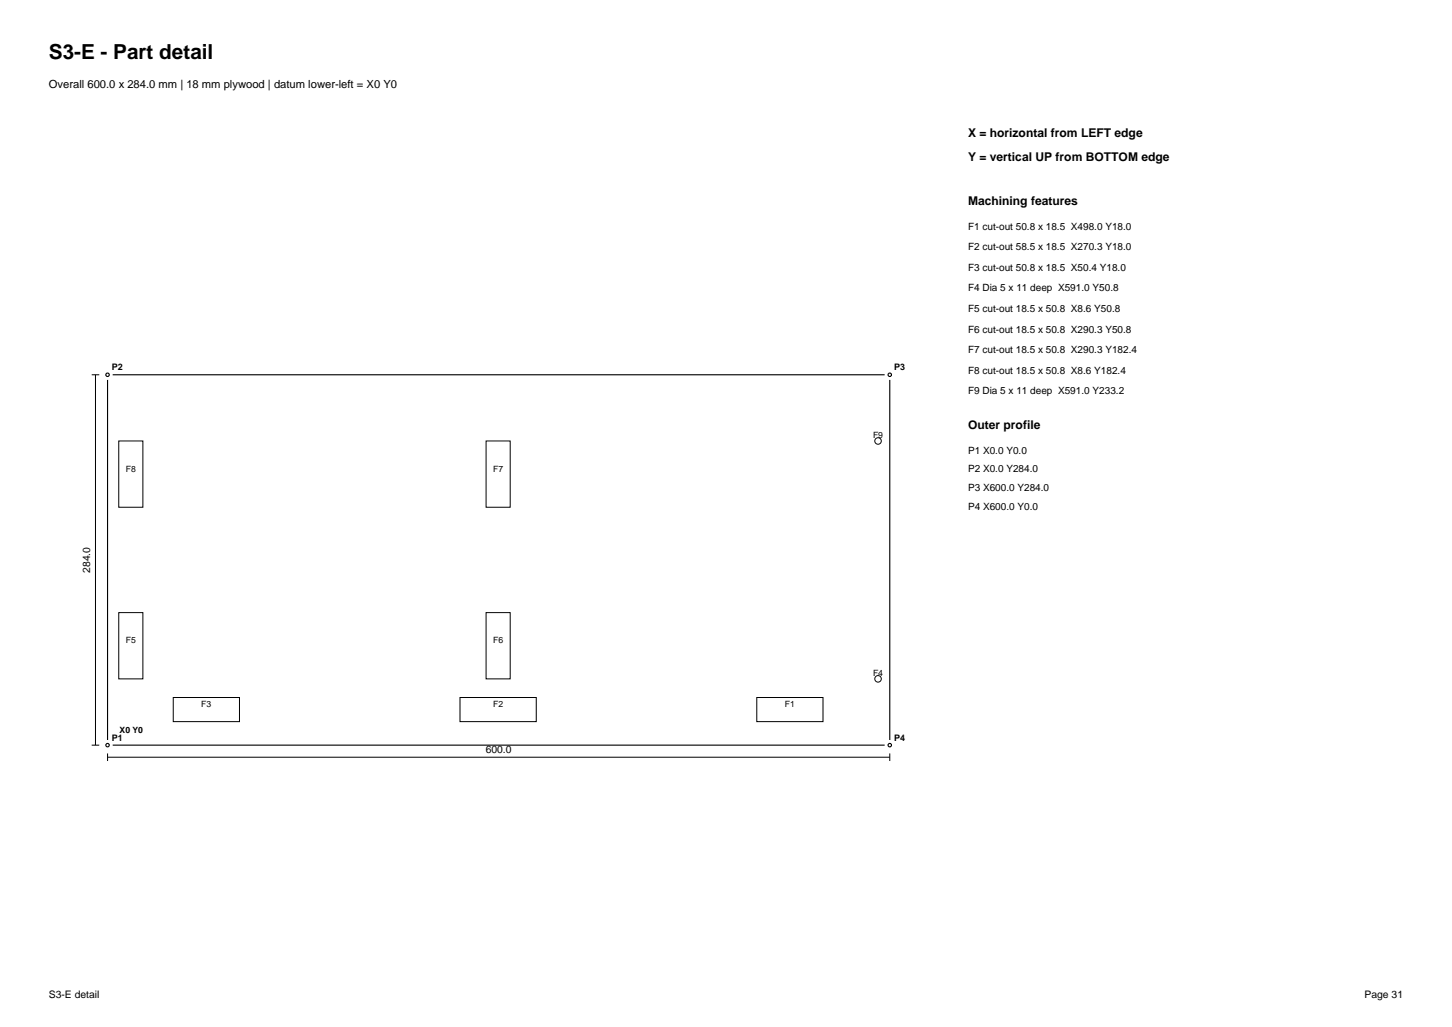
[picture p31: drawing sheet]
<svg xmlns="http://www.w3.org/2000/svg" width="297mm" height="210mm" viewBox="0 0 297 210" stroke-linecap="round" stroke-linejoin="round" font-family="sans-serif">
<defs><g id="words">
<text font-size="4.2" x="10" y="12">S3-E - Part detail</text>
<g font-size="2.5">
<text x="198" y="28">X = horizontal from LEFT edge</text>
<text x="198" y="33">Y = vertical UP from BOTTOM edge</text>
<text x="198" y="42">Machining features</text>
<text x="198" y="87.8">Outer profile</text>
</g>
<text font-size="2.3" x="10" y="18">Overall 600.0 x 284.0 mm | 18 mm plywood | datum lower-left = X0 Y0</text>
<g font-size="2.1">
<text x="18.5" y="117.1" transform="rotate(-90 18.5 117.1)">284.0</text>
<text x="99.4" y="154">600.0</text>
<text x="10" y="204">S3-E detail</text>
<text x="279.1" y="204">Page 31</text>
</g>
<g font-size="2">
<text x="198" y="47">F1 cut-out 50.8 x 18.5 X498.0 Y18.0</text>
<text x="198" y="51.2">F2 cut-out 58.5 x 18.5 X270.3 Y18.0</text>
<text x="198" y="55.4">F3 cut-out 50.8 x 18.5 X50.4 Y18.0</text>
<text x="198" y="59.6">F4 Dia 5 x 11 deep X591.0 Y50.8</text>
<text x="198" y="63.8">F5 cut-out 18.5 x 50.8 X8.6 Y50.8</text>
<text x="198" y="68">F6 cut-out 18.5 x 50.8 X290.3 Y50.8</text>
<text x="198" y="72.2">F7 cut-out 18.5 x 50.8 X290.3 Y182.4</text>
<text x="198" y="76.4">F8 cut-out 18.5 x 50.8 X8.6 Y182.4</text>
<text x="198" y="80.6">F9 Dia 5 x 11 deep X591.0 Y233.2</text>
<text x="198" y="92.8">P1 X0.0 Y0.0</text>
<text x="198" y="96.6">P2 X0.0 Y284.0</text>
<text x="198" y="100.4">P3 X600.0 Y284.0</text>
<text x="198" y="104.2">P4 X600.0 Y0.0</text>
</g>
<g font-size="1.8">
<text x="22.9" y="75.8">P2</text>
<text x="182.9" y="75.8">P3</text>
<text x="178.6" y="89.6">F9</text>
<text x="25.7" y="96.4">F8</text>
<text x="100.9" y="96.4">F7</text>
<text x="25.7" y="131.5">F5</text>
<text x="100.9" y="131.5">F6</text>
<text x="178.6" y="138.3">F4</text>
<text x="24.5" y="149.9">X0 Y0</text>
<text x="41.2" y="144.6">F3</text>
<text x="100.9" y="144.6">F2</text>
<text x="160.5" y="144.6">F1</text>
<text x="22.9" y="151.5">P1</text>
<text x="182.9" y="151.5">P4</text>
</g>
</g></defs>
<path d="M22 76.6h160v75.8h-160z" fill="none" stroke="#000" stroke-width=".23"/>
<circle cx="22" cy="152.4" r="1.06" fill="#fff"/>
<circle cx="22" cy="152.4" r=".35" fill="none" stroke="#000" stroke-width=".23"/>
<circle cx="22" cy="76.6" r="1.06" fill="#fff"/>
<circle cx="22" cy="76.6" r=".35" fill="none" stroke="#000" stroke-width=".23"/>
<circle cx="182" cy="76.6" r="1.06" fill="#fff"/>
<circle cx="182" cy="76.6" r=".35" fill="none" stroke="#000" stroke-width=".23"/>
<circle cx="182" cy="152.4" r="1.06" fill="#fff"/>
<circle cx="182" cy="152.4" r=".35" fill="none" stroke="#000" stroke-width=".23"/>
<g fill="none" stroke="#000" stroke-width=".2">
<path d="M18.8 76.6h1.5M19.5 76.6v75.8M24.3 90.2h4.9v13.5h-4.9zM99.4 90.2h5v13.5h-5zM24.3 125.3h4.9v13.5h-4.9zM99.4 125.3h5v13.5h-5zM18.8 152.4h1.5M22 154.8h160M22 154.1v1.5M35.4 142.6h13.6v5h-13.6zM94.1 142.6h15.6v5h-15.6zM154.8 142.6h13.5v5h-13.5z"/>
<path d="M182 154.1v1.5"/>
<circle cx="179.6" cy="90.2" r=".67"/>
<circle cx="179.6" cy="138.8" r=".67"/>
</g>
<use href="#words"/>
</svg>
